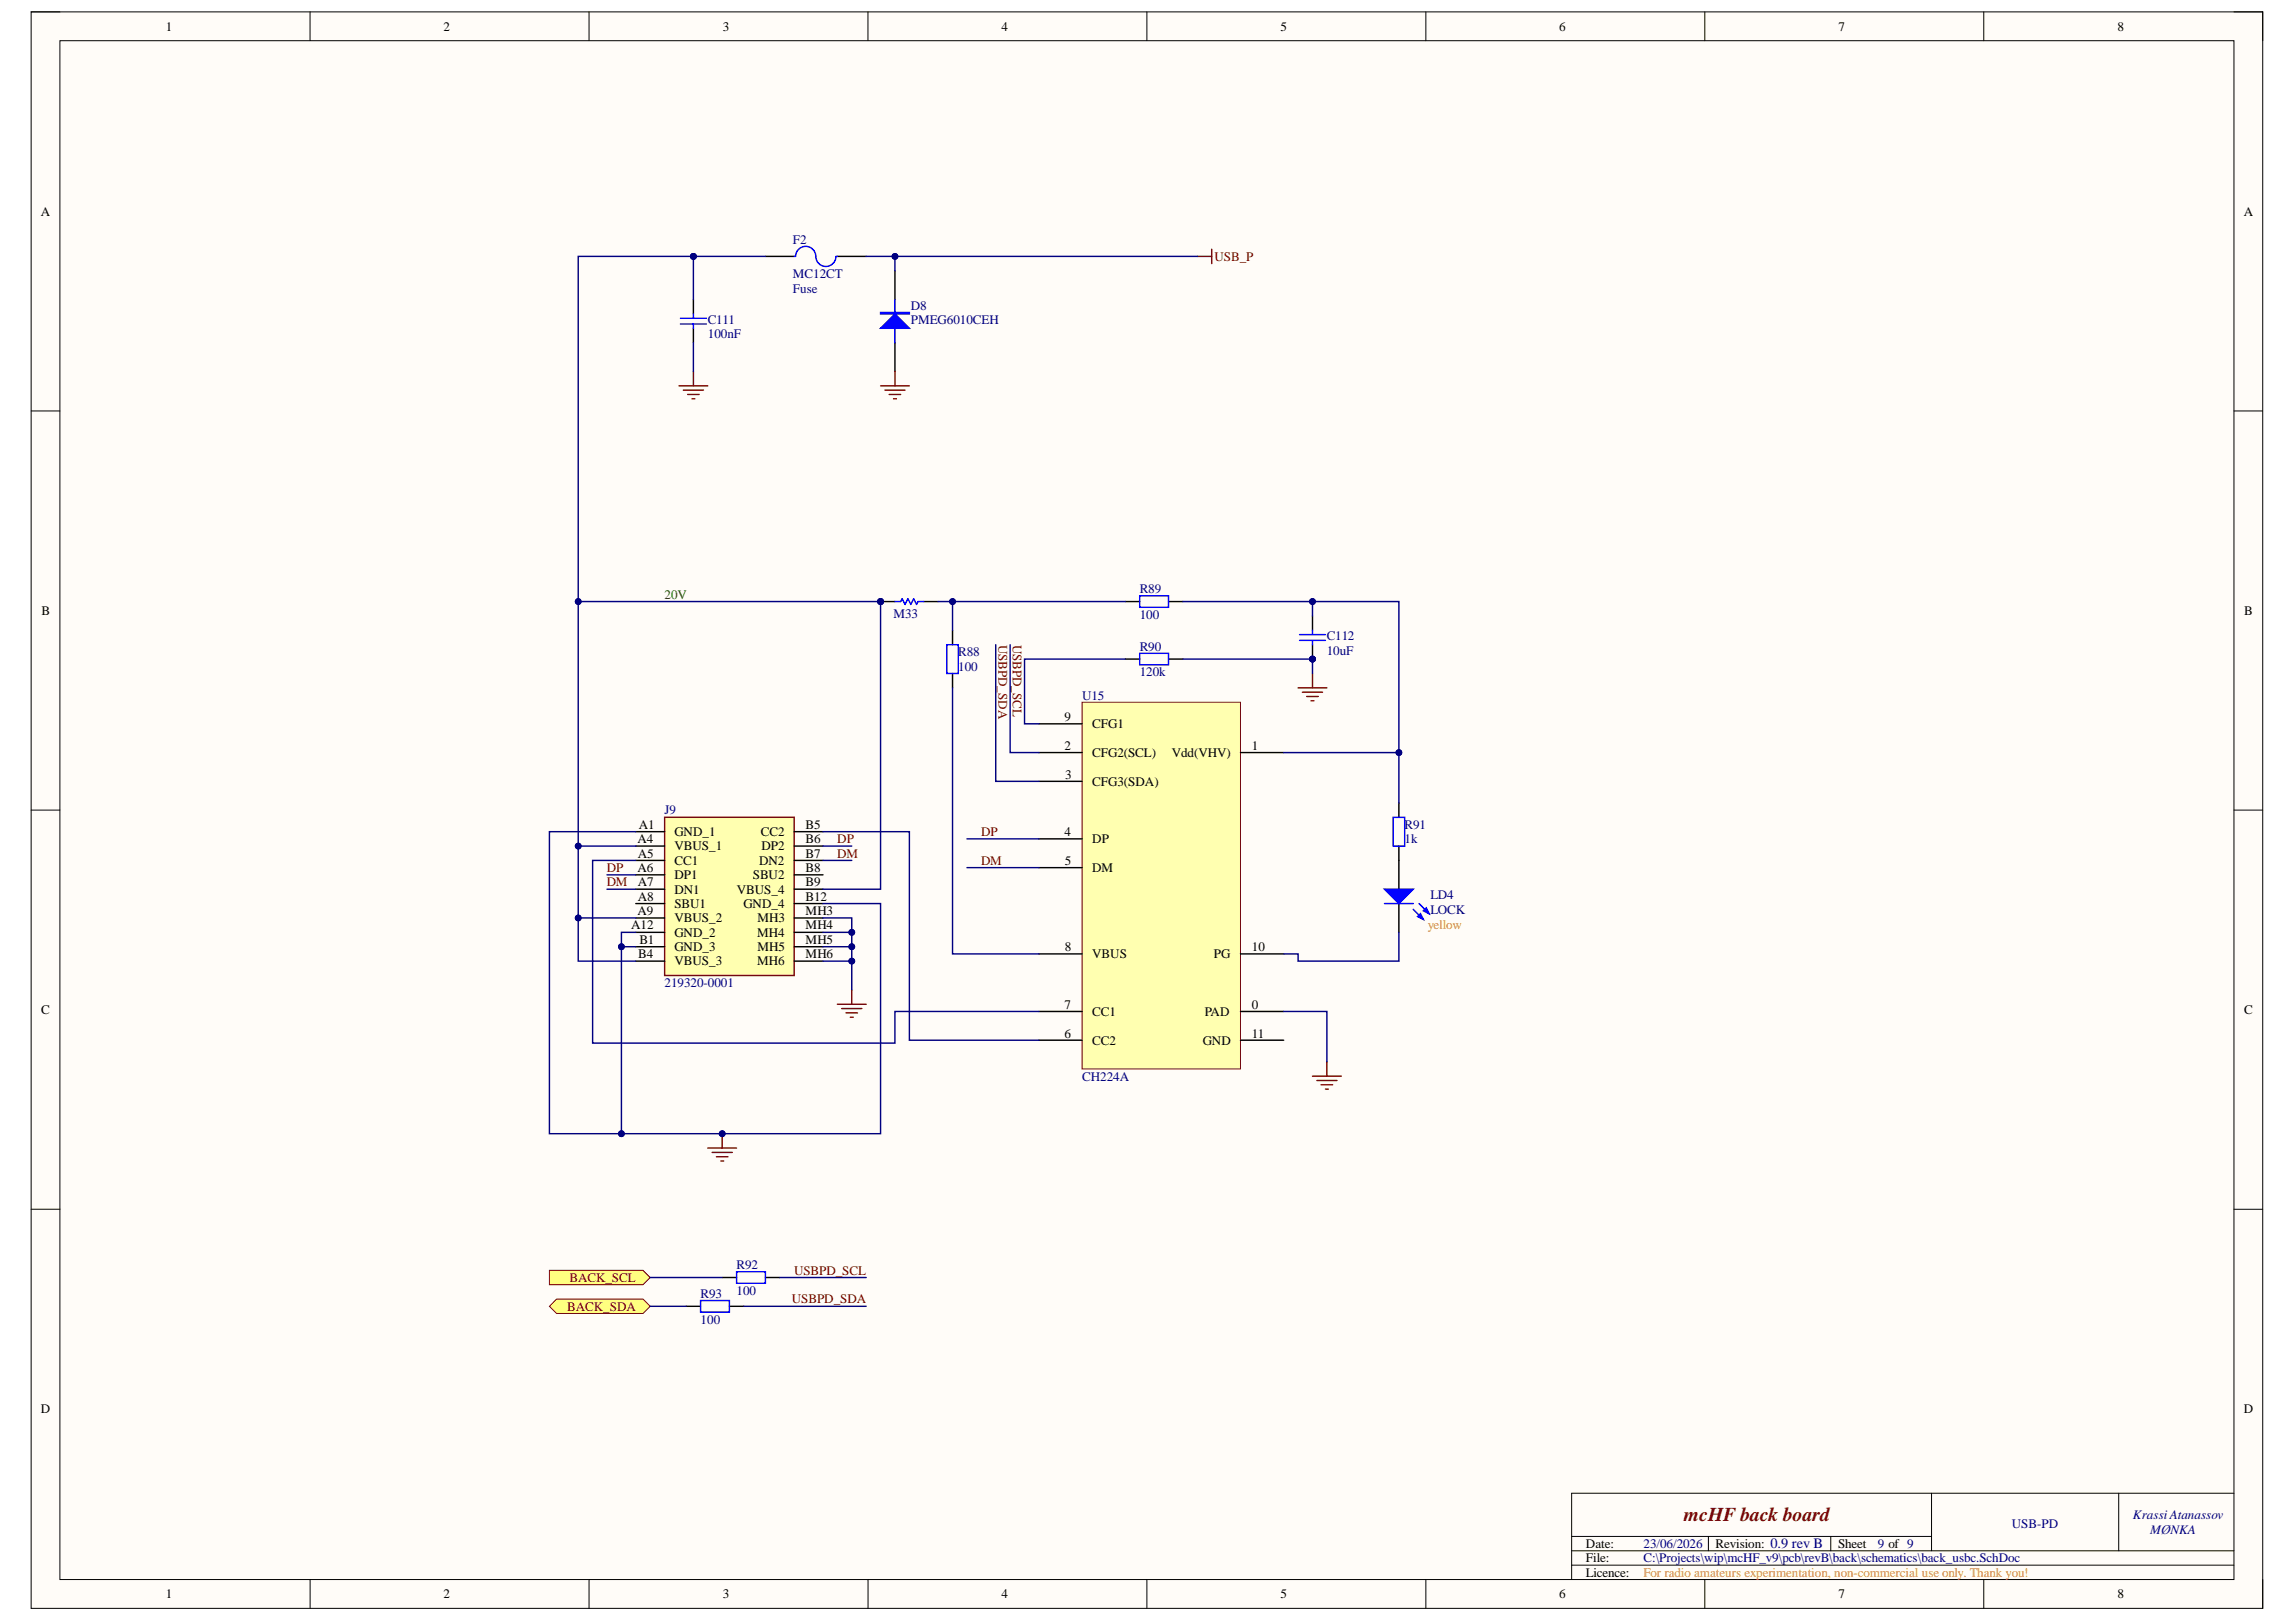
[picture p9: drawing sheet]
<svg xmlns="http://www.w3.org/2000/svg" width="297mm" height="210mm" viewBox="0 0 297 210" stroke-linecap="round" stroke-linejoin="round" font-family="sans-serif">
<defs><g id="words">
<text font-size="2.5" fill="#800000" x="217.8" y="196.8">mcHF back board</text>
<g font-size="1.7">
<text x="21.4" y="4">1</text>
<text x="57.4" y="4">2</text>
<text x="93.5" y="4">3</text>
<text x="129.6" y="4">4</text>
<text x="165.7" y="4">5</text>
<text x="201.7" y="4">6</text>
<text x="237.8" y="4">7</text>
<text x="274" y="4">8</text>
<text x="5.3" y="27.9">A</text>
<text x="290.3" y="27.9">A</text>
<text x="5.4" y="79.6">B</text>
<text x="290.3" y="79.6">B</text>
<text x="137.7" y="93.3">9</text>
<text x="141.3" y="94.2">CFG1</text>
<text x="137.7" y="97">2</text>
<text x="137.8" y="100.8">3</text>
<text x="141.3" y="98">CFG2(SCL)</text>
<text x="141.3" y="101.7">CFG3(SDA)</text>
<text x="151.6" y="98">Vdd(VHV)</text>
<text x="162" y="97">1</text>
<text x="82.6" y="107.3">A1</text>
<text x="104.2" y="107.3">B5</text>
<text x="82.5" y="109.1">A4</text>
<text x="82.5" y="112.8">A6</text>
<text x="82.5" y="111">A5</text>
<text x="87.3" y="108.2">GND_1</text>
<text x="87.3" y="110.1">VBUS_1</text>
<text x="87.3" y="111.9">CC1</text>
<text x="87.3" y="113.8">DP1</text>
<text x="97.4" y="113.8">SBU2</text>
<text x="98.2" y="111.9">DN2</text>
<text x="98.4" y="108.2">CC2</text>
<text x="98.5" y="110.1">DP2</text>
<text x="104.2" y="109.1">B6</text>
<text x="104.2" y="111">B7</text>
<text x="104.2" y="112.8">B8</text>
<text x="137.7" y="108.2">4</text>
<text x="137.8" y="111.9">5</text>
<text x="141.3" y="109.1">DP</text>
<text x="141.3" y="112.8">DM</text>
<text x="82.5" y="118.4">A9</text>
<text x="82.5" y="114.7">A7</text>
<text x="82.5" y="116.6">A8</text>
<text x="87.3" y="115.6">DN1</text>
<text x="87.3" y="117.5">SBU1</text>
<text x="87.3" y="119.4">VBUS_2</text>
<text x="95.3" y="115.6">VBUS_4</text>
<text x="96.2" y="117.5">GND_4</text>
<text x="98" y="119.4">MH3</text>
<text x="104.2" y="114.7">B9</text>
<text x="104.2" y="116.6">B12</text>
<text x="104.2" y="118.4">MH3</text>
<text x="81.7" y="120.3">A12</text>
<text x="82.6" y="124">B4</text>
<text x="82.7" y="122.1">B1</text>
<text x="87.3" y="121.2">GND_2</text>
<text x="87.3" y="123.1">GND_3</text>
<text x="87.3" y="124.9">VBUS_3</text>
<text x="98" y="121.2">MH4</text>
<text x="98" y="124.9">MH6</text>
<text x="98" y="123.1">MH5</text>
<text x="104.2" y="120.3">MH4</text>
<text x="104.2" y="122.1">MH5</text>
<text x="104.2" y="124">MH6</text>
<text x="137.8" y="123.1">8</text>
<text x="141.3" y="124">VBUS</text>
<text x="157" y="124">PG</text>
<text x="162" y="123.1">10</text>
<text x="5.3" y="131.2">C</text>
<text x="137.7" y="130.6">7</text>
<text x="141.3" y="131.5">CC1</text>
<text x="155.9" y="131.5">PAD</text>
<text x="162" y="130.6">0</text>
<text x="290.3" y="131.2">C</text>
<text x="137.7" y="134.3">6</text>
<text x="141.3" y="135.2">CC2</text>
<text x="155.6" y="135.2">GND</text>
<text x="162" y="134.3">11</text>
<text x="5.3" y="182.9">D</text>
<text x="290.3" y="182.9">D</text>
<text x="205.2" y="200.3">Date:</text>
<text x="205.2" y="202.2">File:</text>
<text x="221.9" y="200.3">Revision: 0.9 rev B</text>
<text x="237.8" y="200.3">Sheet</text>
<text x="21.4" y="206.8">1</text>
<text x="57.4" y="206.8">2</text>
<text x="93.5" y="206.8">3</text>
<text x="129.6" y="206.8">4</text>
<text x="165.7" y="206.8">5</text>
<text x="201.7" y="206.8">6</text>
<text x="205.2" y="204">Licence:</text>
<text x="237.8" y="206.8">7</text>
<text x="274" y="206.8">8</text>
</g>
<g font-size="1.7" fill="#000080">
<text x="102.6" y="31.5">F2</text>
<text x="102.6" y="36">MC12CT</text>
<text x="91.6" y="41.9">C111</text>
<text x="102.6" y="37.9">Fuse</text>
<text x="117.8" y="40.1">D8</text>
<text x="117.8" y="41.9">PMEG6010CEH</text>
<text x="91.6" y="43.8">100nF</text>
<text x="147.4" y="76.7">R89</text>
<text x="115.6" y="79.9">M33</text>
<text x="147.4" y="80.1">100</text>
<text x="171.6" y="82.9">C112</text>
<text x="124" y="84.9">R88</text>
<text x="124" y="86.8">100</text>
<text x="147.4" y="84.2">R90</text>
<text x="147.4" y="87.5">120k</text>
<text x="171.6" y="84.7">10uF</text>
<text x="140" y="90.5">U15</text>
<text x="86" y="105.4">J9</text>
<text x="181.7" y="107.3">R91</text>
<text x="181.7" y="109.1">1k</text>
<text x="185" y="116.4">LD4</text>
<text x="185" y="118.3">LOCK</text>
<text x="86" y="127.7">219320-0001</text>
<text x="140" y="139.8">CH224A</text>
<text x="90.6" y="168">R93</text>
<text x="95.3" y="164.2">R92</text>
<text x="95.3" y="167.6">100</text>
<text x="90.6" y="171.3">100</text>
<text x="260.3" y="197.7">USB-PD</text>
<text x="275.9" y="196.6">Krassi Atanassov</text>
<text x="212.6" y="200.3">23/06/2026</text>
<text x="212.6" y="202.2">C:\Projects\wip\mcHF_v9\pcb\revB\back\schematics\back_usbc.SchDoc</text>
<text x="243" y="200.3">9 of 9</text>
<text x="278.2" y="198.5">MØNKA</text>
</g>
<g font-size="1.7" fill="#800000">
<text x="157.1" y="33.8">USB_P</text>
<text x="129.2" y="83.4" transform="rotate(90 129.2 83.4)">USBPD_SDA</text>
<text x="131" y="83.4" transform="rotate(90 131 83.4)">USBPD_SCL</text>
<text x="78.5" y="112.8">DP</text>
<text x="108.3" y="109.1">DP</text>
<text x="108.3" y="111">DM</text>
<text x="126.9" y="108.2">DP</text>
<text x="126.9" y="111.9">DM</text>
<text x="78.5" y="114.7">DM</text>
<text x="73.7" y="165.9">BACK_SCL</text>
<text x="102.7" y="165">USBPD_SCL</text>
<text x="73.4" y="169.6">BACK_SDA</text>
<text x="102.4" y="168.7">USBPD_SDA</text>
</g>
<text font-size="1.7" fill="#008000" x="86" y="77.5">20V</text>
<g font-size="1.7" fill="#f90">
<text x="184.7" y="120.3">yellow</text>
<text x="212.6" y="204">For radio amateurs experimentation, non-commercial use only. Thank you!</text>
</g>
</g></defs>
<path d="M4 1.5h288.7v206.6h-288.7z" fill-rule="evenodd" fill="#fffcf8"/>
<path d="M4 1.5h288.7v206.6h-288.7z" fill="none" stroke="#000" stroke-width=".13"/>
<path d="M7.8 5.3h281.2v199.1h-281.2z" fill-rule="evenodd" fill="#fffcf8"/>
<g fill="none" stroke="#000" stroke-width=".13">
<path d="M4 1.5h3.8M7.8 5.3h281.2v199.1h-281.2zM40.1 1.5v3.8M76.2 1.5v3.8M112.3 1.5v3.8M148.4 1.5v3.8M184.5 1.5v3.8M220.6 1.5v3.8M256.6 1.5v3.8M289 1.5h3.7v3.8M4 53.2h3.8M289 53.2h3.7"/>
<path d="M4 104.8h3.8M289 104.8h3.7M4 156.5h3.8M289 156.5h3.7M203.3 198.8h46.6M221 198.8v1.9M236.9 198.8v1.9M249.9 193.2v7.5M274.1 193.2v7.5M289 193.2h-85.7v11.2M40.1 204.4v3.7M76.2 204.4v3.7"/>
<path d="M112.3 204.4v3.7M148.4 204.4v3.7M184.5 204.4v3.7M203.3 200.7h85.7M203.3 202.5h85.7M220.6 204.4v3.7M256.6 204.4v3.7M292.7 204.4v3.7"/>
</g>
<path d="M89.7 38.8v1.8M99 33.2h3.7M108.3 33.2h3.8M89.7 42.5v1.8" fill="none" stroke="#000" stroke-width=".18"/>
<path d="M102.7 33.2h.2M102.9 33.1a1.3 1.3 0 0 1 1.4-1.2 1.3 1.3 0 0 1 1.2 1.3 1.3 1.3 0 0 0 1.3 1.3 1.3 1.3 0 0 0 1.3-1.3M108.1 33.2h.2M88 41.2h3.4M88 41.9h3.4M89.7 40.6v.6M89.7 41.9v.6" fill="none" stroke="#00f" stroke-width=".18"/>
<path d="M140 90.9h20.5v47.4h-20.5z" fill-rule="evenodd" fill="#ffffb0"/>
<path d="M140 90.9h20.5v47.4h-20.5z" fill="none" stroke="#800000" stroke-width=".13"/>
<g fill="none" stroke="#000" stroke-width=".18">
<path d="M145.6 77.8h1.8M151.2 77.8h1.8M123.2 81.6v1.8M123.2 87.2v1.8M134.4 97.4h5.6M134.4 93.7h5.6M160.5 97.4h5.6M134.4 108.6h5.6M134.4 101.1h5.6M134.4 112.3h5.6M134.4 130.9h5.6M134.4 134.6h5.6"/>
<path d="M134.4 123.4h5.6M160.5 130.9h5.6M160.5 134.6h5.6M160.5 123.4h5.6"/>
</g>
<path d="M147.4 77.1h3.8v1.5h-3.8zM122.5 83.4h1.5v3.8h-1.5z" fill="none" stroke="#00f" stroke-width=".18"/>
<path d="M181 103.9v1.9M181 109.5v1.9" fill="none" stroke="#000" stroke-width=".19"/>
<path d="M180.2 105.8h1.5v3.7h-1.5z" fill="none" stroke="#00f" stroke-width=".19"/>
<circle cx="169.8" cy="85.3" r=".37" fill="#000080"/>
<circle cx="169.8" cy="85.3" r=".37" fill="none" stroke="#000080" stroke-width=".13"/>
<path d="M169.8 79.7v1.9M169.8 83.4v1.9" fill="none" stroke="#000" stroke-width=".18"/>
<circle cx="169.8" cy="85.3" r=".37" fill="#000080"/>
<circle cx="169.8" cy="85.3" r=".37" fill="none" stroke="#000080" stroke-width=".13"/>
<path d="M168.1 82.9h3.4M168.1 82.1h3.4M169.8 81.6v.5M169.8 82.9v.5" fill="none" stroke="#00f" stroke-width=".18"/>
<path d="M86 105.8h16.7v20.4h-16.7z" fill-rule="evenodd" fill="#ffffb0"/>
<path d="M86 105.8h16.7v20.4h-16.7z" fill="none" stroke="#800000" stroke-width=".18"/>
<g fill="none" stroke="#000" stroke-width=".18">
<path d="M82.3 107.6h3.7M82.3 109.5h3.7M82.3 111.3h3.7M82.3 113.2h3.7M82.3 115.1h3.7M82.3 116.9h3.7M82.3 118.8h3.7M102.7 107.6h3.8M102.7 109.5h3.8M102.7 111.3h3.8M102.7 113.2h3.8M102.7 115.1h3.8"/>
<path d="M102.7 116.9h3.8M102.7 118.8h3.8M82.3 120.7h3.7M82.3 122.5h3.7M82.3 124.4h3.7M102.7 120.7h3.8M102.7 122.5h3.8M102.7 124.4h3.8"/>
</g>
<path d="M181 111.4v3.7M181 116.9v3.8" fill="none" stroke="#000" stroke-width=".19"/>
<path d="M179.1 115.1h3.7l-1.8 1.8z" fill="#00f"/>
<path d="M179.1 115.1h3.7l-1.8 1.8zM182.8 117.7l1.3 1.3M183.6 116.9l1.3 1.3" fill="none" stroke="#00f" stroke-width=".19"/>
<path d="M183.4 118.6l.4-.4 .3 .8z" fill="#00f"/>
<path d="M183.4 118.6l.4-.4 .3 .8z" fill="none" stroke="#00f" stroke-width=".19"/>
<path d="M184.1 117.9l.4-.4 .4 .7z" fill="#00f"/>
<path d="M179.1 116.9h3.7M184.1 117.9l.4-.4 .4 .7z" fill="none" stroke="#00f" stroke-width=".19"/>
<path d="M115.8 35v3.8M115.8 44.3v3.8" fill="none" stroke="#000" stroke-width=".18"/>
<path d="M115.8 38.8v5.5M113.9 40.4h3.7v.2h-3.7zM113.9 40.5h3.7" fill="none" stroke="#00f" stroke-width=".18"/>
<path d="M115.8 40.6l1.8 1.9h-3.7z" fill="#00f"/>
<path d="M115.8 40.6l1.8 1.9h-3.7z" fill="none" stroke="#00f" stroke-width=".18"/>
<path d="M154.9 33.2h1.9M156.8 32.2v1.9M108.3 130h3.8M108.9 130.5h2.6M109.5 131.1h1.4M110 131.6h.4M110.2 128.1v1.9M91.6 148.6h3.7M92.1 149.1h2.6M92.7 149.7h1.5M93.2 150.2h.4M93.4 146.7v1.9" fill="none" stroke="#800000" stroke-width=".18"/>
<circle cx="93.4" cy="146.7" r=".37" fill="#000080"/>
<circle cx="93.4" cy="146.7" r=".37" fill="none" stroke="#000080" stroke-width=".13"/>
<path d="M169.8 139.3h3.7" fill="none" stroke="#800000" stroke-width=".19"/>
<g fill="none" stroke="#800000" stroke-width=".18">
<path d="M87.8 49.9h3.8M88.4 50.5h2.6M89 51h1.5M89.5 51.6h.4M89.7 48.1v1.8M113.9 49.9h3.7M114.5 50.5h2.6M115 51h1.5M115.6 51.6h.4M115.8 48.1v1.8M167.9 89h3.8M168.5 89.6h2.6"/>
<path d="M169.1 90.1h1.4M169.6 90.7h.4M169.8 87.2v1.8M170.4 139.8h2.6M171.7 137.4v1.9M170.9 140.4h1.5M171.5 140.9h.3"/>
</g>
<circle cx="113.9" cy="77.8" r=".37" fill="#000080"/>
<circle cx="113.9" cy="77.8" r=".37" fill="none" stroke="#000080" stroke-width=".13"/>
<path d="M113.9 77.8h1.9" fill="none" stroke="#000" stroke-width=".18"/>
<circle cx="113.9" cy="77.8" r=".37" fill="#000080"/>
<circle cx="113.9" cy="77.8" r=".37" fill="none" stroke="#000080" stroke-width=".13"/>
<path d="M119.5 77.8h1.9" fill="none" stroke="#000" stroke-width=".18"/>
<path d="M115.8 77.8h.7l.2-.3 .4 .7 .4-.7 .3 .7 .4-.7 .4 .7 .2-.4h.7" fill="none" stroke="#00f" stroke-width=".18"/>
<path d="M71.1 164.4h12.1l.9 .9-.9 1h-12.1z" fill-rule="evenodd" fill="#ffff80"/>
<path d="M71.1 164.4h12.1l.9 .9-.9 1h-12.1z" fill="none" stroke="#800000" stroke-width=".13"/>
<path d="M72 168.1h11.2l.9 .9-.9 1h-11.2l-.9-1z" fill-rule="evenodd" fill="#ffff80"/>
<path d="M72 168.1h11.2l.9 .9-.9 1h-11.2l-.9-1z" fill="none" stroke="#800000" stroke-width=".13"/>
<path d="M145.6 85.3h1.8M151.2 85.3h1.8M88.8 169h1.8M93.4 165.3h1.9M94.4 169h1.8M99 165.3h1.9" fill="none" stroke="#000" stroke-width=".18"/>
<path d="M147.4 84.5h3.8v1.5h-3.8zM90.6 168.3h3.8v1.5h-3.8zM95.3 164.6h3.7v1.5h-3.7z" fill="none" stroke="#00f" stroke-width=".18"/>
<path d="M82.3 107.6h-11.2v39.1h42.8v-29.8h-7.4" fill="none" stroke="#000080" stroke-width=".18"/>
<circle cx="80.4" cy="146.7" r=".37" fill="#000080"/>
<circle cx="80.4" cy="146.7" r=".37" fill="none" stroke="#000080" stroke-width=".13"/>
<circle cx="93.4" cy="146.7" r=".37" fill="#000080"/>
<circle cx="93.4" cy="146.7" r=".37" fill="none" stroke="#000080" stroke-width=".13"/>
<path d="M74.8 118.8v5.6h7.5" fill="none" stroke="#000080" stroke-width=".18"/>
<circle cx="74.8" cy="118.8" r=".37" fill="#000080"/>
<circle cx="74.8" cy="118.8" r=".37" fill="none" stroke="#000080" stroke-width=".13"/>
<path d="M113.9 77.8h-39.1v41h7.5" fill="none" stroke="#000080" stroke-width=".18"/>
<circle cx="113.9" cy="77.8" r=".37" fill="#000080"/>
<circle cx="113.9" cy="77.8" r=".37" fill="none" stroke="#000080" stroke-width=".13"/>
<circle cx="74.8" cy="77.8" r=".37" fill="#000080"/>
<circle cx="74.8" cy="77.8" r=".37" fill="none" stroke="#000080" stroke-width=".13"/>
<circle cx="74.8" cy="109.5" r=".37" fill="#000080"/>
<circle cx="74.8" cy="109.5" r=".37" fill="none" stroke="#000080" stroke-width=".13"/>
<circle cx="74.8" cy="118.8" r=".37" fill="#000080"/>
<circle cx="74.8" cy="118.8" r=".37" fill="none" stroke="#000080" stroke-width=".13"/>
<path d="M74.8 109.5h7.5" fill="none" stroke="#000080" stroke-width=".18"/>
<circle cx="74.8" cy="109.5" r=".37" fill="#000080"/>
<circle cx="74.8" cy="109.5" r=".37" fill="none" stroke="#000080" stroke-width=".13"/>
<path d="M89.7 33.2h-14.9v44.6" fill="none" stroke="#000080" stroke-width=".18"/>
<circle cx="89.7" cy="33.2" r=".37" fill="#000080"/>
<circle cx="89.7" cy="33.2" r=".37" fill="none" stroke="#000080" stroke-width=".13"/>
<circle cx="74.8" cy="77.8" r=".37" fill="#000080"/>
<circle cx="74.8" cy="77.8" r=".37" fill="none" stroke="#000080" stroke-width=".13"/>
<path d="M78.5 115.1h3.8M78.5 113.2h3.8M82.3 111.3h-5.6v23.7h39.1v-4.1h18.6M80.4 122.5h1.9" fill="none" stroke="#000080" stroke-width=".18"/>
<circle cx="80.4" cy="122.5" r=".37" fill="#000080"/>
<circle cx="80.4" cy="122.5" r=".37" fill="none" stroke="#000080" stroke-width=".13"/>
<path d="M82.3 120.7h-1.9v26" fill="none" stroke="#000080" stroke-width=".18"/>
<circle cx="80.4" cy="122.5" r=".37" fill="#000080"/>
<circle cx="80.4" cy="122.5" r=".37" fill="none" stroke="#000080" stroke-width=".13"/>
<circle cx="80.4" cy="146.7" r=".37" fill="#000080"/>
<circle cx="80.4" cy="146.7" r=".37" fill="none" stroke="#000080" stroke-width=".13"/>
<path d="M89.7 33.2h9.3M84.1 169h4.7M84.1 165.3h9.3" fill="none" stroke="#000080" stroke-width=".18"/>
<circle cx="89.7" cy="33.2" r=".37" fill="#000080"/>
<circle cx="89.7" cy="33.2" r=".37" fill="none" stroke="#000080" stroke-width=".13"/>
<path d="M106.5 124.4h3.7M96.2 169h15.9M100.9 165.3h11.2" fill="none" stroke="#000080" stroke-width=".18"/>
<circle cx="110.2" cy="124.4" r=".37" fill="#000080"/>
<circle cx="110.2" cy="124.4" r=".37" fill="none" stroke="#000080" stroke-width=".13"/>
<path d="M106.5 122.5h3.7" fill="none" stroke="#000080" stroke-width=".18"/>
<circle cx="110.2" cy="122.5" r=".37" fill="#000080"/>
<circle cx="110.2" cy="122.5" r=".37" fill="none" stroke="#000080" stroke-width=".13"/>
<path d="M106.5 120.7h3.7" fill="none" stroke="#000080" stroke-width=".18"/>
<circle cx="110.2" cy="120.7" r=".37" fill="#000080"/>
<circle cx="110.2" cy="120.7" r=".37" fill="none" stroke="#000080" stroke-width=".13"/>
<path d="M106.5 118.8h3.7v9.3" fill="none" stroke="#000080" stroke-width=".18"/>
<circle cx="110.2" cy="120.7" r=".37" fill="#000080"/>
<circle cx="110.2" cy="120.7" r=".37" fill="none" stroke="#000080" stroke-width=".13"/>
<circle cx="110.2" cy="122.5" r=".37" fill="#000080"/>
<circle cx="110.2" cy="122.5" r=".37" fill="none" stroke="#000080" stroke-width=".13"/>
<circle cx="110.2" cy="124.4" r=".37" fill="#000080"/>
<circle cx="110.2" cy="124.4" r=".37" fill="none" stroke="#000080" stroke-width=".13"/>
<path d="M113.9 77.8v37.3h-7.4" fill="none" stroke="#000080" stroke-width=".18"/>
<circle cx="113.9" cy="77.8" r=".37" fill="#000080"/>
<circle cx="113.9" cy="77.8" r=".37" fill="none" stroke="#000080" stroke-width=".13"/>
<path d="M112.1 33.2h42.8M106.5 107.6h11.1v27h16.8M106.5 111.3h3.7M106.5 109.5h3.7" fill="none" stroke="#000080" stroke-width=".18"/>
<circle cx="115.8" cy="33.2" r=".37" fill="#000080"/>
<circle cx="115.8" cy="33.2" r=".37" fill="none" stroke="#000080" stroke-width=".13"/>
<path d="M121.4 77.8h24.2" fill="none" stroke="#000080" stroke-width=".18"/>
<circle cx="123.2" cy="77.8" r=".37" fill="#000080"/>
<circle cx="123.2" cy="77.8" r=".37" fill="none" stroke="#000080" stroke-width=".13"/>
<path d="M123.2 89v34.4h11.2M128.8 83.4v17.7h5.6M130.7 83.4v14h3.7M145.6 85.3h-13.1v8.4h1.9M153 85.3h16.8M125.1 112.3h9.3M125.1 108.6h9.3" fill="none" stroke="#000080" stroke-width=".18"/>
<circle cx="169.8" cy="85.3" r=".37" fill="#000080"/>
<circle cx="169.8" cy="85.3" r=".37" fill="none" stroke="#000080" stroke-width=".13"/>
<path d="M153 77.8h28v19.6h-14.9" fill="none" stroke="#000080" stroke-width=".19"/>
<circle cx="169.8" cy="77.8" r=".37" fill="#000080"/>
<circle cx="169.8" cy="77.8" r=".37" fill="none" stroke="#000080" stroke-width=".13"/>
<circle cx="181" cy="97.4" r=".37" fill="#000080"/>
<circle cx="181" cy="97.4" r=".37" fill="none" stroke="#000080" stroke-width=".13"/>
<path d="M89.7 33.2v5.6M89.7 44.3v3.8M166.1 130.9h5.6v6.5" fill="none" stroke="#000080" stroke-width=".18"/>
<path d="M181 120.7v3.7h-13.1v-.9h-1.8" fill="none" stroke="#000080" stroke-width=".19"/>
<circle cx="89.7" cy="33.2" r=".37" fill="#000080"/>
<circle cx="89.7" cy="33.2" r=".37" fill="none" stroke="#000080" stroke-width=".13"/>
<path d="M115.8 33.2v1.8" fill="none" stroke="#000080" stroke-width=".18"/>
<circle cx="115.8" cy="33.2" r=".37" fill="#000080"/>
<circle cx="115.8" cy="33.2" r=".37" fill="none" stroke="#000080" stroke-width=".13"/>
<path d="M123.2 77.8v3.8" fill="none" stroke="#000080" stroke-width=".18"/>
<circle cx="123.2" cy="77.8" r=".37" fill="#000080"/>
<circle cx="123.2" cy="77.8" r=".37" fill="none" stroke="#000080" stroke-width=".13"/>
<path d="M169.8 85.3v1.9" fill="none" stroke="#000080" stroke-width=".18"/>
<circle cx="169.8" cy="85.3" r=".37" fill="#000080"/>
<circle cx="169.8" cy="85.3" r=".37" fill="none" stroke="#000080" stroke-width=".13"/>
<path d="M169.8 77.8v1.9" fill="none" stroke="#000080" stroke-width=".18"/>
<circle cx="169.8" cy="77.8" r=".37" fill="#000080"/>
<circle cx="169.8" cy="77.8" r=".37" fill="none" stroke="#000080" stroke-width=".13"/>
<path d="M181 97.4v6.5" fill="none" stroke="#000080" stroke-width=".19"/>
<circle cx="181" cy="97.4" r=".37" fill="#000080"/>
<circle cx="181" cy="97.4" r=".37" fill="none" stroke="#000080" stroke-width=".13"/>
<use href="#words"/>
</svg>
